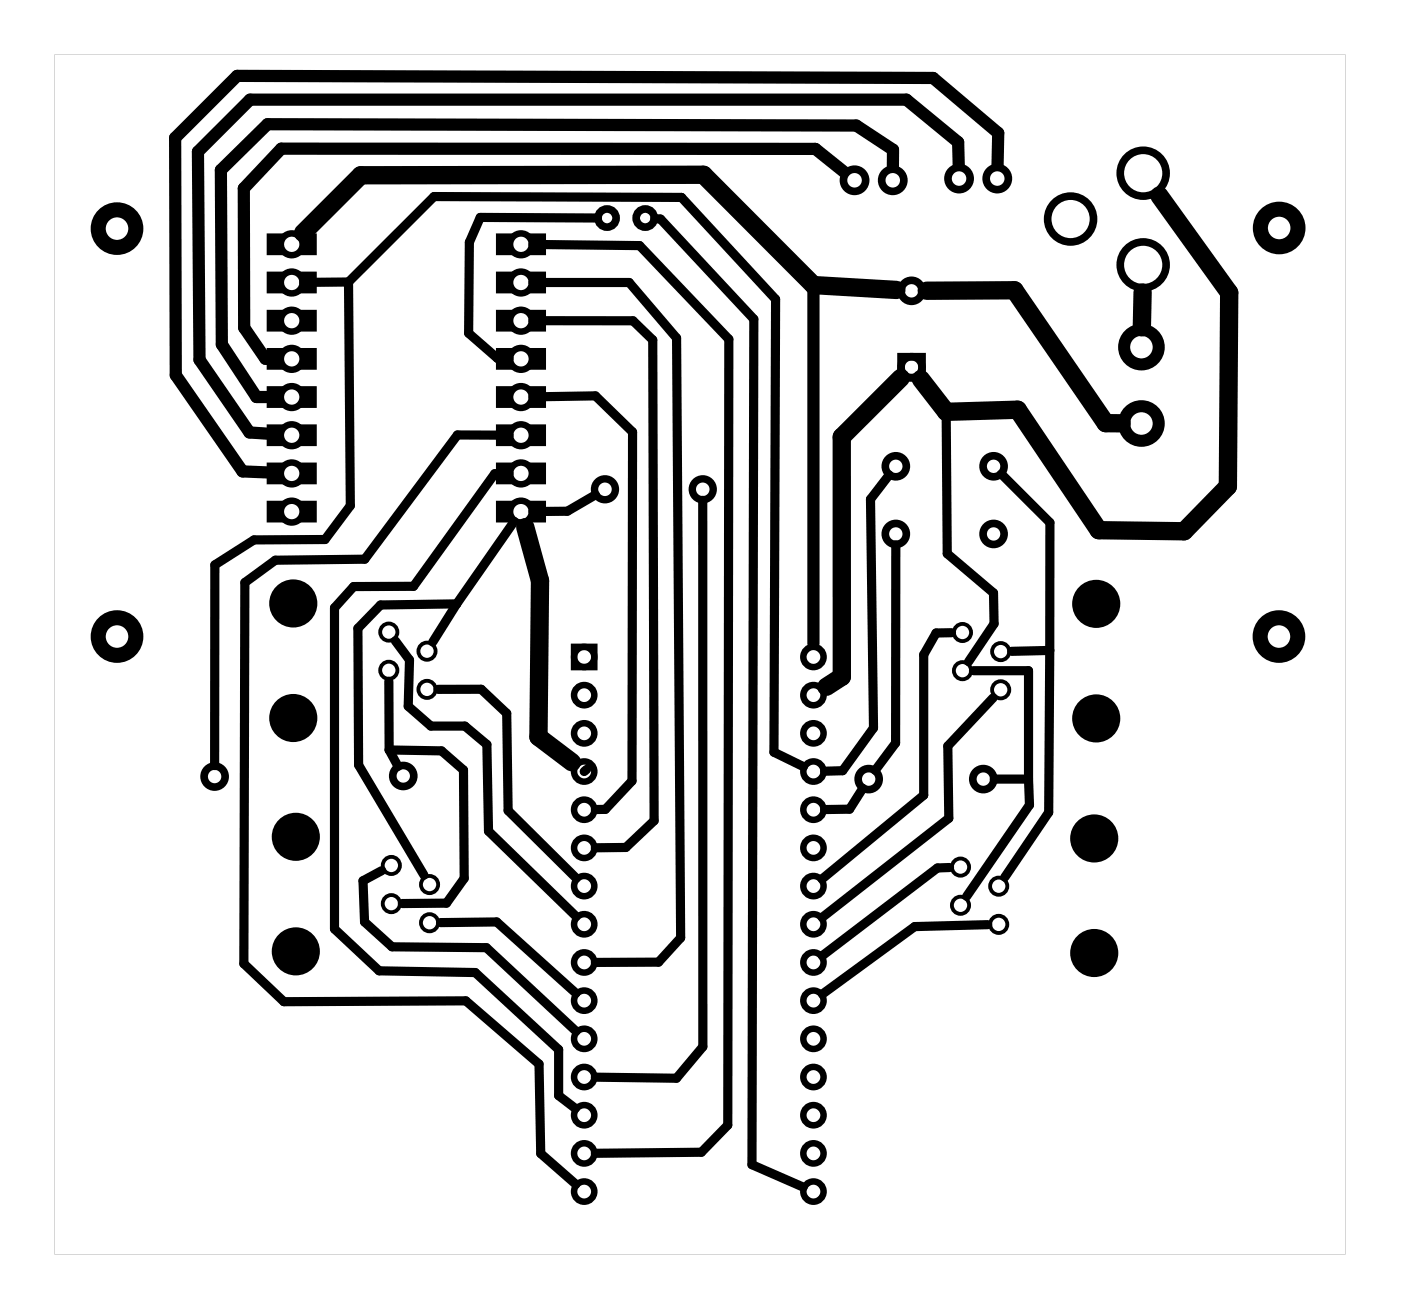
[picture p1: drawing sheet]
<svg xmlns="http://www.w3.org/2000/svg" width="93mm" height="87mm" viewBox="0 0 93 87" stroke-linecap="round" stroke-linejoin="round" font-family="sans-serif">
<g fill="#000">
<path d="M3.6 3.6h85.8v79.8h-85.8zM3.6 3.6v79.8h85.8v-79.8z"/>
<path d="M17.7 18.1h3.4v1.4h-3.4zM18.7 18.8a.72 .72 0 0 0 1.4 0 .72 .72 0 0 0-1.4 0z"/>
<path d="M17.7 15.5h3.4v1.5h-3.4zM18.7 16.3a.72 .72 0 0 0 1.4 0 .72 .72 0 0 0-1.4 0z"/>
<path d="M33 15.5h3.3v1.5h-3.3zM33.9 16.3a.75 .75 0 0 0 1.5 0 .75 .75 0 0 0-1.5 0z"/>
<path d="M33 18.1h3.3v1.4h-3.3zM33.9 18.8a.75 .75 0 0 0 1.5 0 .75 .75 0 0 0-1.5 0z"/>
<path d="M17.7 33.3h3.4v1.5h-3.4zM18.7 34a.72 .72 0 0 0 1.4 0 .72 .72 0 0 0-1.4 0z"/>
<path d="M17.7 30.8h3.4v1.4h-3.4zM18.7 31.5a.72 .72 0 0 0 1.4 0 .72 .72 0 0 0-1.4 0z"/>
<path d="M17.7 28.2h3.4v1.5h-3.4zM18.7 29a.72 .72 0 0 0 1.4 0 .72 .72 0 0 0-1.4 0z"/>
<path d="M17.7 25.7h3.4v1.4h-3.4zM18.7 26.4a.72 .72 0 0 0 1.4 0 .72 .72 0 0 0-1.4 0z"/>
<path d="M17.7 23.1h3.4v1.5h-3.4zM18.7 23.9a.72 .72 0 0 0 1.4 0 .72 .72 0 0 0-1.4 0z"/>
<path d="M17.7 20.6h3.4v1.5h-3.4zM18.7 21.3a.72 .72 0 0 0 1.4 0 .72 .72 0 0 0-1.4 0z"/>
<path d="M33 20.6h3.3v1.5h-3.3zM33.9 21.3a.75 .75 0 0 0 1.5 0 .75 .75 0 0 0-1.5 0z"/>
<path d="M33 23.1h3.3v1.5h-3.3zM33.9 23.9a.75 .75 0 0 0 1.5 0 .75 .75 0 0 0-1.5 0z"/>
<path d="M33 25.7h3.3v1.4h-3.3zM33.9 26.4a.75 .75 0 0 0 1.5 0 .75 .75 0 0 0-1.5 0z"/>
<path d="M33 28.2h3.3v1.5h-3.3zM33.9 29a.75 .75 0 0 0 1.5 0 .75 .75 0 0 0-1.5 0z"/>
<path d="M33 30.8h3.3v1.4h-3.3zM33.9 31.5a.75 .75 0 0 0 1.5 0 .75 .75 0 0 0-1.5 0z"/>
<path d="M33 33.3h3.3v1.5h-3.3zM33.9 34a.75 .75 0 0 0 1.5 0 .75 .75 0 0 0-1.5 0z"/>
</g>
<g fill="none" stroke="#000" stroke-width=".49">
<circle cx="40.2" cy="32.5" r=".69"/>
<circle cx="46.7" cy="32.5" r=".69"/>
</g>
<g fill="none" stroke="#000" stroke-width=".51">
<path d="M59.9 23.7h1.4v1.4h-1.4z"/>
<circle cx="40.4" cy="14.5" r=".6"/>
<circle cx="42.9" cy="14.5" r=".6"/>
<circle cx="56.8" cy="12" r=".74"/>
<circle cx="59.3" cy="12" r=".74"/>
<circle cx="60.6" cy="19.3" r=".7"/>
<circle cx="63.8" cy="11.9" r=".74"/>
<circle cx="66.3" cy="11.9" r=".74"/>
<circle cx="71.2" cy="14.6" r="1.52"/>
<circle cx="76" cy="11.5" r="1.52"/>
<circle cx="76" cy="17.6" r="1.52"/>
<circle cx="59.6" cy="35.5" r=".7"/>
<circle cx="59.6" cy="31" r=".7"/>
<circle cx="60.6" cy="24.4" r=".7"/>
<circle cx="66.1" cy="35.5" r=".7"/>
<circle cx="66.1" cy="31" r=".7"/>
<circle cx="14.3" cy="51.7" r=".7"/>
<circle cx="26.8" cy="51.6" r=".7"/>
<circle cx="57.7" cy="51.8" r=".7"/>
<circle cx="65.4" cy="51.8" r=".7"/>
</g>
<g fill="none" stroke="#000" stroke-width=".43">
<path d="M38.2 43h1.3v1.4h-1.3z"/>
<circle cx="19.4" cy="16.3" r=".72"/>
<circle cx="19.4" cy="18.8" r=".72"/>
<circle cx="34.6" cy="16.3" r=".72"/>
<circle cx="34.6" cy="18.8" r=".72"/>
<circle cx="19.4" cy="21.3" r=".72"/>
<circle cx="19.4" cy="23.9" r=".72"/>
<circle cx="19.4" cy="26.4" r=".72"/>
<circle cx="19.4" cy="31.5" r=".72"/>
<circle cx="19.4" cy="29" r=".72"/>
<circle cx="19.4" cy="34" r=".72"/>
<circle cx="34.6" cy="21.3" r=".72"/>
<circle cx="34.6" cy="23.9" r=".72"/>
<circle cx="34.6" cy="31.5" r=".72"/>
<circle cx="34.6" cy="26.4" r=".72"/>
<circle cx="34.6" cy="29" r=".72"/>
<circle cx="34.6" cy="34" r=".72"/>
<circle cx="38.8" cy="43.7" r=".67"/>
<circle cx="38.8" cy="56.4" r=".67"/>
<circle cx="38.8" cy="53.9" r=".67"/>
<circle cx="38.8" cy="58.9" r=".67"/>
<circle cx="38.8" cy="51.3" r=".67"/>
<circle cx="38.8" cy="48.8" r=".67"/>
<circle cx="38.8" cy="46.2" r=".67"/>
<circle cx="54.1" cy="43.7" r=".67"/>
<circle cx="54.1" cy="53.9" r=".67"/>
<circle cx="54.1" cy="58.9" r=".67"/>
<circle cx="54.1" cy="56.4" r=".67"/>
<circle cx="54.1" cy="51.3" r=".67"/>
<circle cx="54.1" cy="46.2" r=".67"/>
<circle cx="54.1" cy="48.8" r=".67"/>
<circle cx="38.8" cy="71.6" r=".67"/>
<circle cx="38.8" cy="76.7" r=".67"/>
<circle cx="38.8" cy="64" r=".67"/>
<circle cx="38.8" cy="69.1" r=".67"/>
<circle cx="38.8" cy="66.6" r=".67"/>
<circle cx="38.8" cy="79.3" r=".67"/>
<circle cx="38.8" cy="74.2" r=".67"/>
<circle cx="38.8" cy="61.5" r=".67"/>
<circle cx="54.1" cy="64" r=".67"/>
<circle cx="54.1" cy="69.1" r=".67"/>
<circle cx="54.1" cy="66.6" r=".67"/>
<circle cx="54.1" cy="71.6" r=".67"/>
<circle cx="54.1" cy="76.7" r=".67"/>
<circle cx="54.1" cy="74.2" r=".67"/>
<circle cx="54.1" cy="79.3" r=".67"/>
<circle cx="54.1" cy="61.5" r=".67"/>
</g>
<g fill="none" stroke="#000" stroke-width=".25">
<circle cx="25.8" cy="42" r=".57"/>
<circle cx="25.8" cy="44.6" r=".57"/>
<circle cx="26" cy="57.6" r=".57"/>
<circle cx="28.4" cy="43.3" r=".57"/>
<circle cx="28.4" cy="45.9" r=".57"/>
<circle cx="28.6" cy="58.8" r=".57"/>
<circle cx="63.9" cy="57.7" r=".57"/>
<circle cx="64" cy="44.6" r=".57"/>
<circle cx="64" cy="42.1" r=".57"/>
<circle cx="66.4" cy="58.9" r=".57"/>
<circle cx="66.5" cy="45.9" r=".57"/>
<circle cx="66.5" cy="43.3" r=".57"/>
<circle cx="26" cy="60.1" r=".57"/>
<circle cx="28.6" cy="61.4" r=".57"/>
<circle cx="63.9" cy="60.2" r=".57"/>
<circle cx="66.4" cy="61.5" r=".57"/>
</g>
<g fill="#000">
<circle cx="19.5" cy="40.1" r="1.6"/>
<circle cx="19.5" cy="47.8" r="1.6"/>
<circle cx="19.7" cy="55.7" r="1.6"/>
<circle cx="72.7" cy="55.8" r="1.6"/>
<circle cx="72.9" cy="47.8" r="1.6"/>
<circle cx="72.9" cy="40.2" r="1.6"/>
<circle cx="19.7" cy="63.3" r="1.6"/>
<circle cx="72.7" cy="63.4" r="1.6"/>
</g>
<g fill="none" stroke="#000" stroke-width="1" stroke-linecap="butt">
<circle cx="7.8" cy="15.2" r="1.25"/>
<circle cx="85" cy="15.2" r="1.25"/>
<circle cx="7.8" cy="42.3" r="1.25"/>
<circle cx="85" cy="42.3" r="1.25"/>
</g>
<g fill="none" stroke="#000" stroke-width=".8" stroke-linecap="butt">
<circle cx="75.9" cy="23.1" r="1.15"/>
<circle cx="75.9" cy="28.2" r="1.15"/>
</g>
<g fill="none" stroke="#000" stroke-width=".61">
<path d="M23.2 18.8l.1 14.8-1.7 2.3h-4.7l-2.6 1.7v13.3M23.2 18.8h-3M23.2 18.8l5.7-5.7h16.4l6.3 6.8-.1 30.1 1.9 1M35.4 18.8h6.4l3.2 3.7 .2 39.9-1.4 1.6h-4.2M35.4 16.3h7.1l6 6.3-.1 52.2-1.8 1.8-7 .1M39.7 14.5h-7.8l-.7 1.6v6.1l1.9 1.6 .7 .1M43.5 14.5l.4 .1 6.2 6.6-.1 56.3 3.4 1.5M33.8 28.9h-3.4l-6.2 8.3-5.9 .1-2 1.4-.1 25.4 2.7 2.5h12.1l4.8 4.2 .1 5.9 2.4 2.1M33.8 31.5h-.9l-5.4 7.5h-4l-1.3 1.4v21.4l3 2.8 6.4 .1 5.5 5.1v3.1l1.1 .8M34.2 34.7l-3.8 5.5M35.4 21.3h6.7l1.3 1.3 .1 32-1.9 1.8h-2M35.4 26.4l4.2-.1 2.5 2.4-.1 23.2-1.8 1.9h-.6"/>
<path d="M39.6 32.9l-1.9 1.1h-2.3M46.7 33.3v36.3l-1.7 2.1-5.4-.1M59.1 31.6l-1.2 1.6 .2 15.2-2.1 2.9h-1.2M59.6 36.2l-.1 13.2-1.3 1.8M62.9 27.4l.1 9.4 3 2.6 .1 2.1-1.7 2.5M66.6 31.5l3.2 3.3v8.5M25.4 57.9l-1.3 .7 .1 2.7 1.9 1.7h6.2l6 5.6M25.8 45.3l.1 4.6M25.9 49.9h3.5l1.4 1.3 .1 7.2-1.2 1.7h-3M25.9 49.9l.6 1.1M26.3 42.6l.9 1.3-.1 3.1 1.5 1.3h2.3l1.5 1.2 .1 5.8 5.8 5.7M29.1 45.9l2.9-.1 1.7 1.6 .1 6.5 4.5 4.5"/>
<path d="M30.4 40.2h-5.1l-1.5 1.6v9.1l4.4 7.3M30.4 40.2l-1.6 2.5M39 51.2l-.2 .1M57.4 52.4l-.9 1.4h-1.7M63.1 57.7h-.8l-7.6 5.9M63.3 42.1h-1.1l-.8 1.5v9.3l-6.8 5.6M64.7 44.6h3.7v7.2M66 46.4l-3 3.2 .1 4.8-8.4 6.6M66.1 51.8h2.3M68.4 51.8v1.7l-4.1 6.1M69.8 43.3l-.1 10.7-2.9 4.3M69.8 43.3h-2.6"/>
<path d="M29.3 61.4l3.7-.1 5.3 4.8M65.7 61.5l-4.9 .1-6.1 4.5"/>
</g>
<path d="M20.2 15.5l3.8-3.8 22.8-.1 7.3 7.4 5.5 .3M61.6 19.3h5.8l6.1 8.8 1.1 .1M76 19.5l-.1 2.3M77.1 13l4.6 6.5-.1 12.9-2.9 2.9h-5.7l-5.4-8-4.7 .1-1.7-2.2M34.9 35.1l1 3.5-.1 10.4 2.2 1.7M59.9 25.1l-3.9 4v15.9l-1.1 .7" fill="none" stroke="#000" stroke-width="1.2"/>
<path d="M54.1 19v23.8M56.1 11.4l-1.9-1.5h-35.5l-2.5 2.6v9.3l1.4 2.1h.9M59.4 11.1v-1.1l-2.5-1.7h-39.1l-3.1 3v11.6l2.3 3.5h1.5M63.7 11v-1.5l-3.4-2.9h-43.7l-3.4 3.5 .1 13.8 3.3 4.9 1.9 .1M66.3 11l.1-2.2-4.4-3.6-46.2-.2-4.2 4.2 .1 15.8 4.4 6.4 2.4 .1" fill="none" stroke="#000" stroke-width=".81"/>
</svg>
